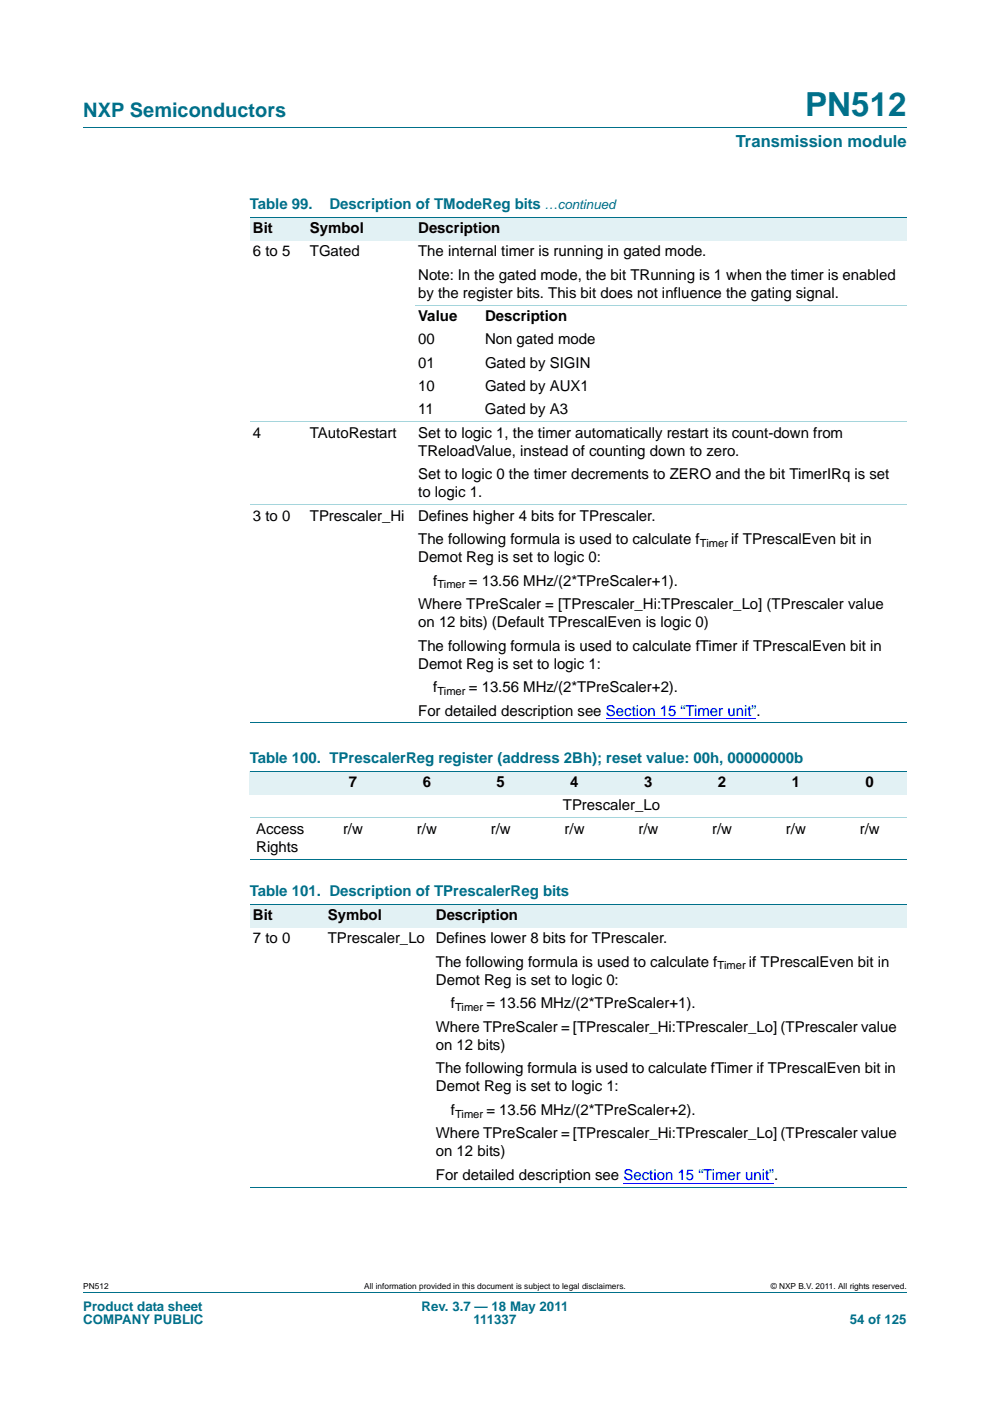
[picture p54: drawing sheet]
<svg xmlns="http://www.w3.org/2000/svg" width="210mm" height="297mm" viewBox="0 0 210 297" stroke-linecap="round" stroke-linejoin="round" font-family="sans-serif">
<defs><g id="words">
<text font-size="7" fill="#00708a" x="170.8" y="24.6">PN512</text>
<text font-size="4.2" fill="#00708a" x="17.7" y="24.9">NXP Semiconductors</text>
<text font-size="3.5" fill="#00708a" x="156.1" y="31.1">Transmission module</text>
<g font-size="3.2" fill="#00708a">
<text x="53" y="44.3">Table 99.</text>
<text x="69.9" y="44.3">Description of TModeReg bits</text>
<text x="53" y="161.8">Table 100. TPrescalerReg register (address 2Bh); reset value: 00h, 00000000b</text>
<text x="53" y="190">Table 101. Description of TPrescalerReg bits</text>
</g>
<g font-size="3.2">
<text x="53.7" y="49.4">Bit</text>
<text x="65.7" y="49.4">Symbol</text>
<text x="88.7" y="49.4">Description</text>
<text x="53.7" y="54.3">6 to 5</text>
<text x="65.7" y="54.3">TGated</text>
<text x="88.7" y="54.3">The internal timer is running in gated mode.</text>
<text x="88.7" y="59.3">Note: In the gated mode, the bit TRunning is 1 when the timer is enabled</text>
<text x="88.7" y="63.1">by the register bits. This bit does not influence the gating signal.</text>
<text x="88.7" y="68.1">Value</text>
<text x="102.9" y="68.1">Description</text>
<text x="88.7" y="73">00</text>
<text x="88.7" y="78">01</text>
<text x="102.9" y="73">Non gated mode</text>
<text x="102.9" y="78">Gated by SIGIN</text>
<text x="88.7" y="82.9">10</text>
<text x="102.9" y="82.9">Gated by AUX1</text>
<text x="88.7" y="87.8">11</text>
<text x="102.9" y="87.8">Gated by A3</text>
<text x="53.7" y="92.8">4</text>
<text x="65.7" y="92.8">TAutoRestart</text>
<text x="88.7" y="92.8">Set to logic 1, the timer automatically restart its count-down from</text>
<text x="88.7" y="96.6">TReloadValue, instead of counting down to zero.</text>
<text x="88.7" y="101.6">Set to logic 0 the timer decrements to ZERO and the bit TimerIRq is set</text>
<text x="88.7" y="105.5">to logic 1.</text>
<text x="53.7" y="110.4">3 to 0</text>
<text x="65.7" y="110.4">TPrescaler_Hi</text>
<text x="88.7" y="110.4">Defines higher 4 bits for TPrescaler.</text>
<text x="88.7" y="115.4">The following formula is used to calculate f</text>
<text x="88.7" y="119.2">Demot Reg is set to logic 0:</text>
<text x="155.1" y="115.4">if TPrescalEven bit in</text>
<text x="91.9" y="124.2">f</text>
<text x="99.4" y="124.2">= 13.56 MHz/(2*TPreScaler+1).</text>
<text x="88.7" y="129.1">Where TPreScaler = [TPrescaler_Hi:TPrescaler_Lo] (TPrescaler value</text>
<text x="88.7" y="133">on 12 bits) (Default TPrescalEven is logic 0)</text>
<text x="88.7" y="137.9">The following formula is used to calculate fTimer if TPrescalEven bit in</text>
<text x="88.7" y="141.8">Demot Reg is set to logic 1:</text>
<text x="91.9" y="146.7">f</text>
<text x="99.4" y="146.7">= 13.56 MHz/(2*TPreScaler+2).</text>
<text x="88.7" y="151.7">For detailed description see Section 15 “Timer unit”.</text>
<text x="74" y="166.9">7</text>
<text x="89.7" y="166.9">6</text>
<text x="105.3" y="166.9">5</text>
<text x="121" y="166.9">4</text>
<text x="136.6" y="166.9">3</text>
<text x="152.3" y="166.9">2</text>
<text x="167.9" y="166.9">1</text>
<text x="183.6" y="166.9">0</text>
<text x="119.4" y="171.8">TPrescaler_Lo</text>
<text x="54.4" y="176.7">Access</text>
<text x="72.8" y="176.7">r/w</text>
<text x="88.4" y="176.7">r/w</text>
<text x="104.1" y="176.7">r/w</text>
<text x="119.7" y="176.7">r/w</text>
<text x="135.4" y="176.7">r/w</text>
<text x="151" y="176.7">r/w</text>
<text x="166.7" y="176.7">r/w</text>
<text x="182.4" y="176.7">r/w</text>
<text x="54.4" y="180.6">Rights</text>
<text x="53.7" y="195.1">Bit</text>
<text x="69.5" y="195.1">Symbol</text>
<text x="92.5" y="195.1">Description</text>
<text x="53.7" y="200">7 to 0</text>
<text x="69.5" y="200">TPrescaler_Lo</text>
<text x="92.4" y="200">Defines lower 8 bits for TPrescaler.</text>
<text x="92.5" y="205">The following formula is used to calculate f</text>
<text x="92.5" y="208.9">Demot Reg is set to logic 0:</text>
<text x="158.9" y="205">if TPrescalEven bit in</text>
<text x="95.6" y="213.8">f</text>
<text x="103.2" y="213.8">= 13.56 MHz/(2*TPreScaler+1).</text>
<text x="92.5" y="218.7">Where TPreScaler = [TPrescaler_Hi:TPrescaler_Lo] (TPrescaler value</text>
<text x="92.5" y="222.6">on 12 bits)</text>
<text x="92.5" y="227.5">The following formula is used to calculate fTimer if TPrescalEven bit in</text>
<text x="92.5" y="231.4">Demot Reg is set to logic 1:</text>
<text x="95.6" y="236.4">f</text>
<text x="103.2" y="236.4">= 13.56 MHz/(2*TPreScaler+2).</text>
<text x="92.5" y="241.3">Where TPreScaler = [TPrescaler_Hi:TPrescaler_Lo] (TPrescaler value</text>
<text x="92.5" y="245.2">on 12 bits)</text>
<text x="92.5" y="250.1">For detailed description see Section 15 “Timer unit”.</text>
</g>
<g font-size="2.8" fill="#00708a">
<text x="115.5" y="44.3">…continued</text>
<text x="17.7" y="277.9">Product data sheet</text>
<text x="17.7" y="280.8">COMPANY PUBLIC</text>
<text x="89.4" y="277.9">Rev. 3.7 — 18 May 2011</text>
<text x="100.4" y="280.8">111337</text>
<text x="180.2" y="280.8">54 of 125</text>
</g>
<g font-size="2.4">
<text x="148.5" y="115.9">Timer</text>
<text x="92.8" y="124.7">Timer</text>
<text x="92.8" y="147.3">Timer</text>
<text x="152.2" y="205.5">Timer</text>
<text x="96.5" y="214.4">Timer</text>
<text x="96.5" y="236.9">Timer</text>
</g>
<g font-size="1.8">
<text x="17.7" y="273.3">PN512</text>
<text x="77.3" y="273.3">All information provided in this document is subject to legal disclaimers.</text>
<text x="163.5" y="273.3">© NXP B.V. 2011. All rights reserved.</text>
</g>
</g></defs>
<path d="M17.7 27h174.6M17.7 273.9h174.6" fill="none" stroke="#00708a" stroke-width=".21"/>
<path d="M128.5 152.4h30.9" fill="none" stroke="#00f" stroke-width=".21"/>
<path d="M159.4 152.3h1v.2h-1z" fill="#00f"/>
<g fill="#e2f1f4">
<path d="M53 163.5h29.7v4.9h-29.7z"/>
<path d="M82.7 163.5h15.7v4.9h-15.7z"/>
<path d="M98.4 163.5h15.6v4.9h-15.6z"/>
<path d="M114 163.5h15.7v4.9h-15.7z"/>
<path d="M129.7 163.5h15.6v4.9h-15.6z"/>
<path d="M145.3 163.5h15.7v4.9h-15.7z"/>
<path d="M161 163.5h15.7v4.9h-15.7z"/>
<path d="M176.7 163.5h15.6v4.9h-15.6z"/>
<path d="M53 191.7h15.8v5h-15.8z"/>
<path d="M68.8 191.7h23v5h-23z"/>
<path d="M91.8 191.7h100.5v5h-100.5z"/>
</g>
<path d="M132.2 250.8h30.9" fill="none" stroke="#00f" stroke-width=".21"/>
<path d="M163.1 250.7h1.1v.2h-1.1z" fill="#00f"/>
<g fill="#e2f1f4">
<path d="M53 46h12v5h-12z"/>
<path d="M65 46h23v5h-23z"/>
<path d="M88 46h104.3v5h-104.3z"/>
</g>
<path d="M53 46h139.3M53 153.3h139.3M53 163.5h139.3M53 182.2h139.3M53 191.7h139.3M53 251.7h139.3" fill="none" stroke="#00708a" stroke-width=".21"/>
<path d="M88 64.7h104.3M53 89.4h139.3M53 107.1h139.3M53 173.4h139.3" fill="none" stroke="#a5d5dc" stroke-width=".21"/>
<use href="#words"/>
</svg>
